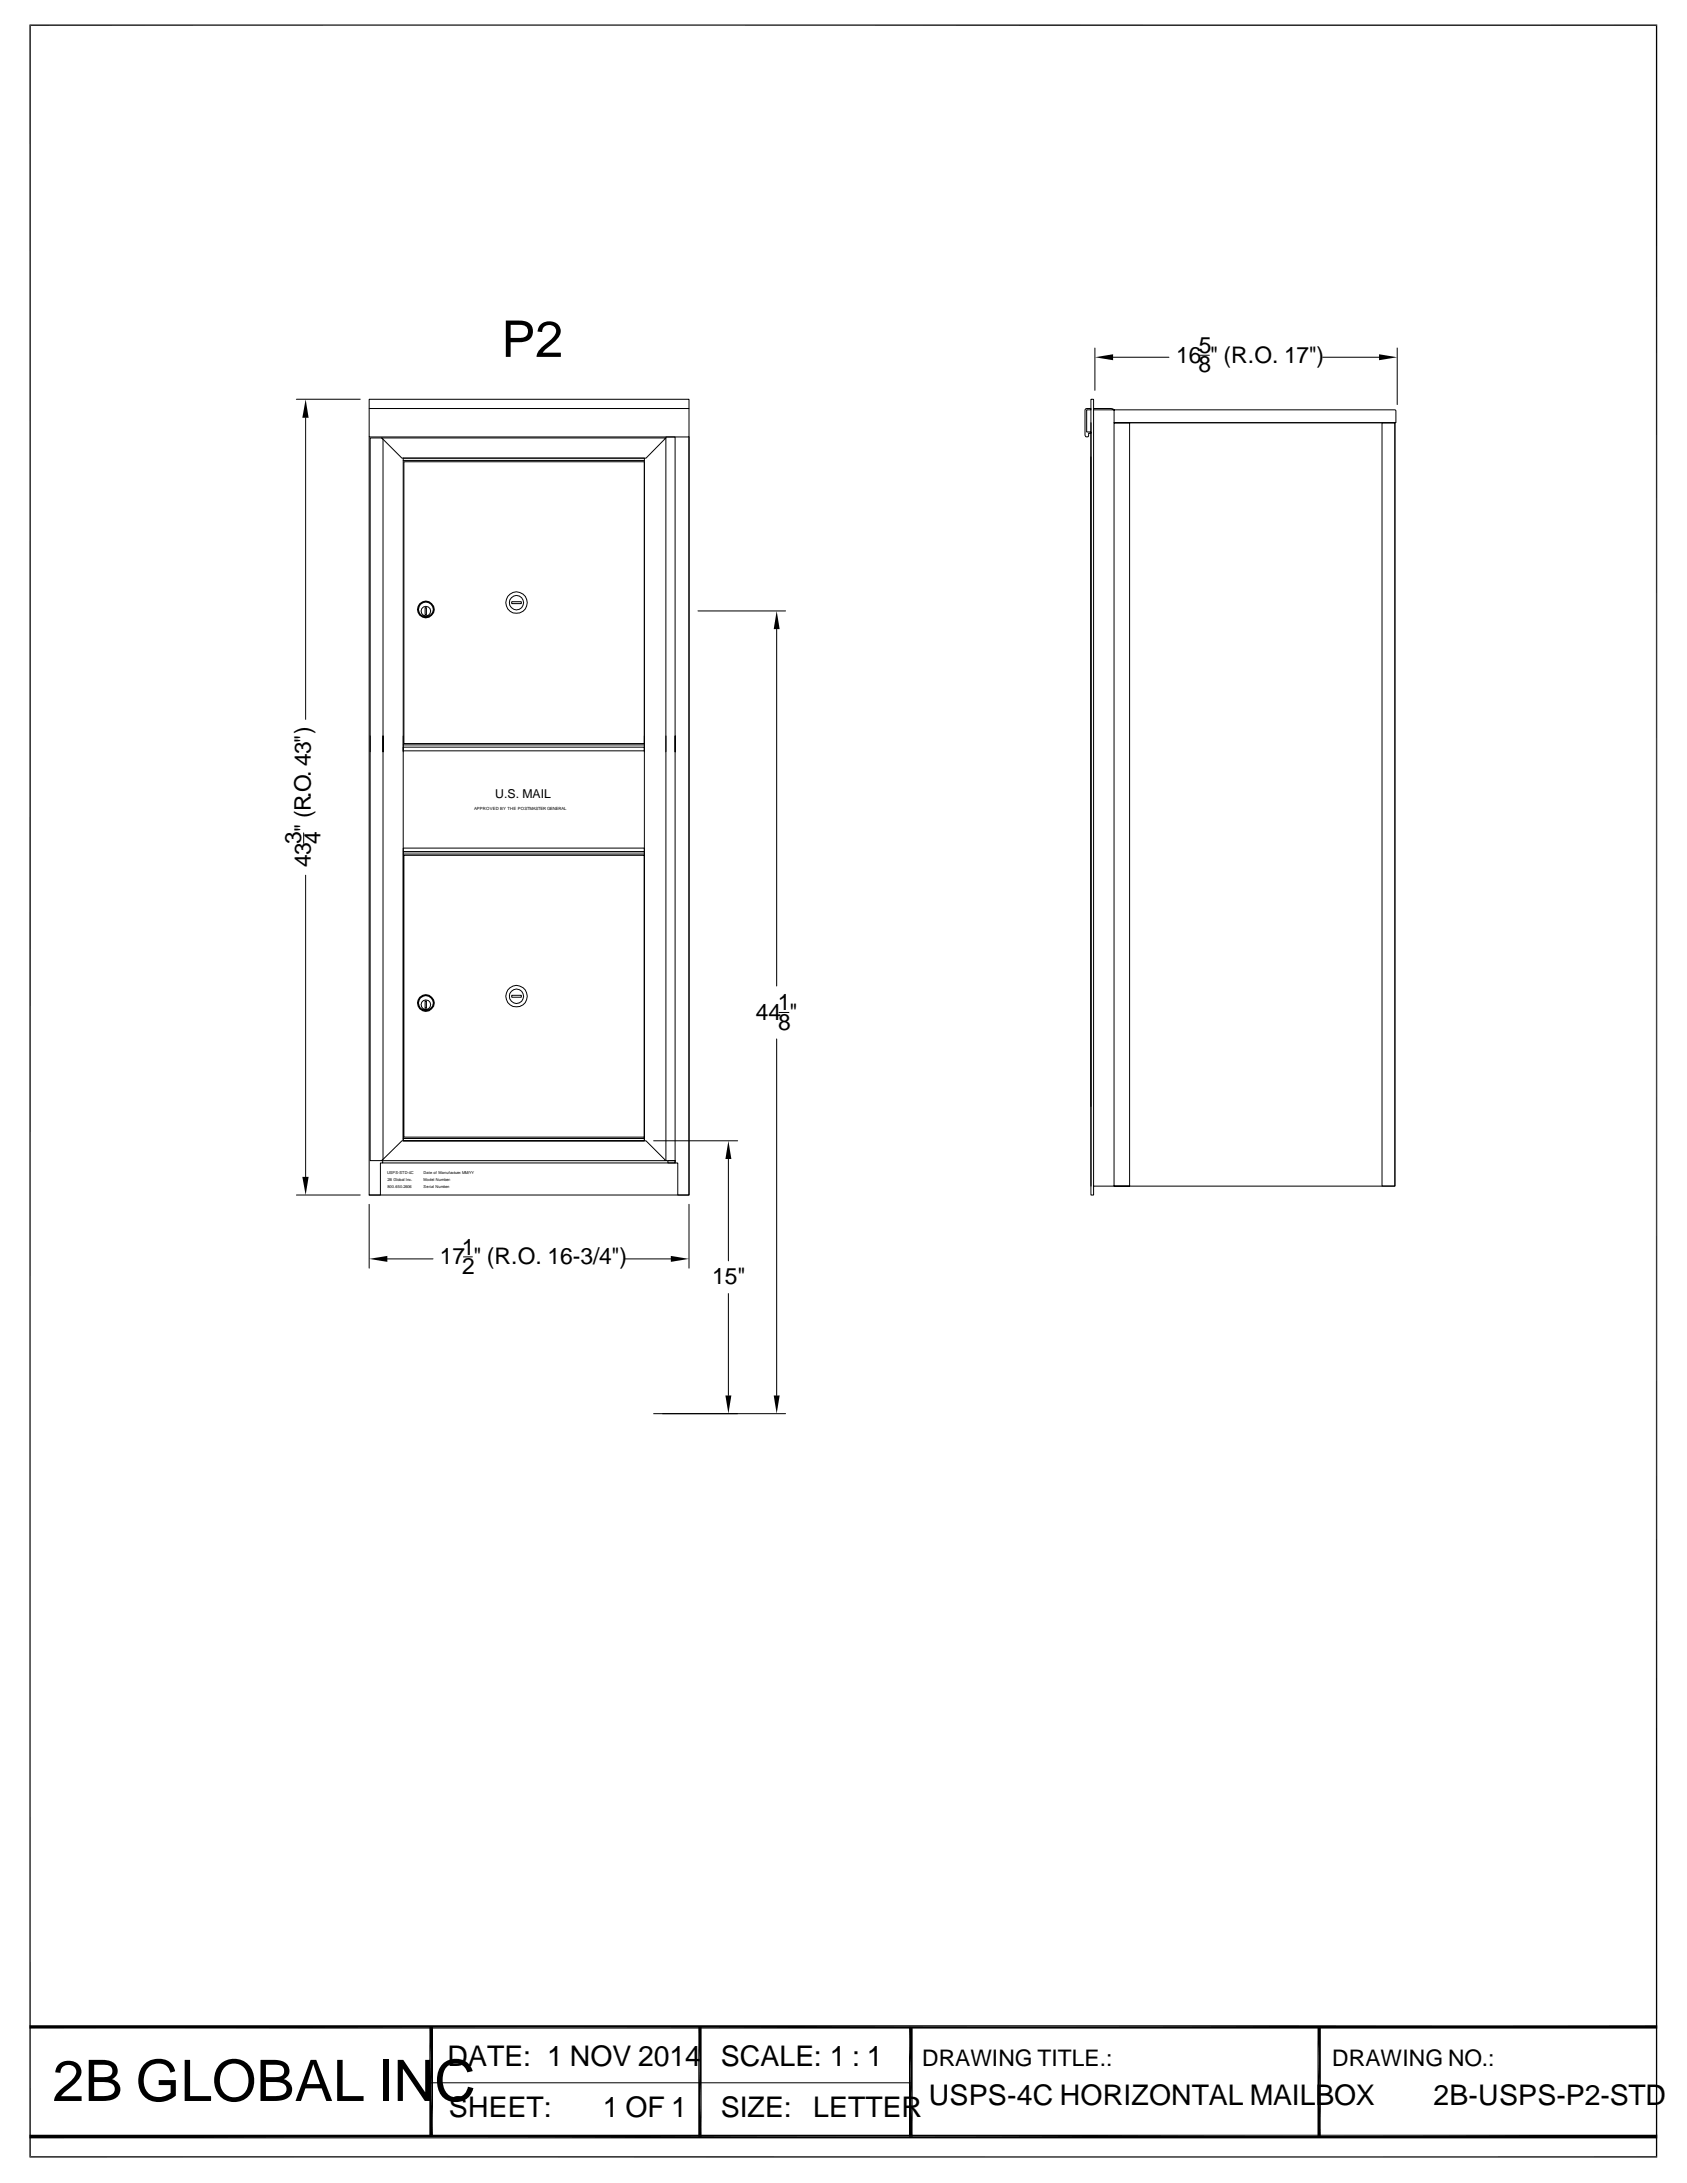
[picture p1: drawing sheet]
<svg xmlns="http://www.w3.org/2000/svg" width="216mm" height="279mm" viewBox="0 0 216 279" stroke-linecap="round" stroke-linejoin="round" font-family="sans-serif">
<defs><g id="words">
<text font-size="7.3" x="6.7" y="268.9">2B GLOBAL INC</text>
<text font-size="6.5" x="64.2" y="45.7">P2</text>
<g font-size="3.6">
<text x="57.3" y="264.4">DATE: 1 NOV 2014</text>
<text x="92.2" y="264.4">SCALE: 1 : 1</text>
<text x="118.9" y="269.4">USPS-4C HORIZONTAL MAILBOX</text>
<text x="183.5" y="269.4">2B-USPS-P2-STD</text>
<text x="57.4" y="271">SHEET:</text>
<text x="77.2" y="271">1 OF 1</text>
<text x="92.2" y="271">SIZE:</text>
<text x="104.1" y="270.9">LETTER</text>
</g>
<g font-size="2.9">
<text x="150.5" y="46.4">16 &quot; (R.O. 17&quot;)</text>
<text x="153.4" y="47.7">8</text>
<text x="153.4" y="45.2">5</text>
<text x="38.5" y="108" transform="rotate(-90 38.5 108)">3</text>
<text x="41" y="108" transform="rotate(-90 41 108)">4</text>
<text x="39.8" y="110.9" transform="rotate(-90 39.8 110.9)">43 &quot; (R.O. 43&quot;)</text>
<text x="96.7" y="130.5">44 &quot;</text>
<text x="99.5" y="129.2">1</text>
<text x="99.6" y="131.8">8</text>
<text x="56.3" y="161.8">17 &quot; (R.O. 16-3/4&quot;)</text>
<text x="59.1" y="160.6">1</text>
<text x="59.1" y="163.1">2</text>
<text x="91.1" y="164.4">15&quot;</text>
<text x="118" y="264.4">DRAWING TITLE.:</text>
<text x="170.5" y="264.4">DRAWING NO.:</text>
</g>
<text font-size="1.6" x="63.4" y="102.1">U.S. MAIL</text>
<g font-size=".5">
<text x="60.7" y="103.7">APPROVED BY THE POSTMASTER GENERAL</text>
<text x="49.5" y="150.2">USPS-STD-4C</text>
<text x="49.6" y="151.2">2B Global Inc.</text>
<text x="49.6" y="152.1">800.650.2606</text>
<text x="54.2" y="150.2">Date of Manufacture: MM/YY</text>
<text x="54.2" y="151.2">Model Number:</text>
<text x="54.2" y="152.1">Serial Number:</text>
</g>
</g></defs>
<g fill="none" stroke="#000" stroke-width=".13">
<path d="M37.9 51.1h8.2M39.1 53.5v38.6M47.2 52.3h41v3.6h-41zM47.2 51.1h41v1.2h-41zM47.2 55.9v97.1h41v-97.1v97.1h-1.5v-4.2h-.3M48.9 56.1h36.3l-2.5 2.5h-31.3zM51.6 58.9h30.9M51.7 59.1h30.8v36.1h-30.8zM138.9 52.3h.7v.2h-.5v2.8h.5v.2h-.3v.4h-.2h-.2v-.2v-3.2zM139.6 51.1h.4v101.9h-.4zM139.6 54.1v97.7M140 52.3h2.4l.2 .2v1.6h36v-1.5l-.1-.1h-38.5"/>
<path d="M140.1 44.5v5.5M142.4 45.7h7.2M142.6 54.1h2v97.7h-2zM142.6 54.1h35.9v97.7h-38.5M153.5 45.5h1.3M169.3 45.7h7.2M176.9 54.1h1.6v97.7h-1.6zM178.8 44.5v7.3M54.4 77.8h.2v.9h-.2zM65.5 77h1.2v.3h-1.2zM89.3 78.2h11.2M47.4 94.2v54.3h1.4l.2-.1v-54.2"/>
<path d="M49 96.2v-40l-.1-.1h-1.5v40.1M51.6 95.6h30.9v.5h-30.9zM51.6 94.2v51.8h30.9v-51.8M51.6 95.3h30.9M82.5 96.2v-37.6h-30.9v37.6M85.2 96.2v-40.3h1.2v40.3M85.2 94.2v54.4h1.2v.2h-37.4M86.4 94.2v54.4M99.4 80.5v45.7M38.9 106.6v1.3M39.1 112v38.6M51.6 108.5h30.9v.5h-30.9z"/>
<path d="M51.6 109.3h30.9M51.6 109h30.9v37h-30.9zM51.7 109.5h30.8v36h-30.8zM54.4 128.1h.2v.9h-.2zM65.5 127.4h1.2v.2h-1.2zM99.4 133v45.6M99.7 129.6h1.3M37.9 153h8.2M47.2 154.1v8.2M48.9 148.6l2.5-2.6h31.3l2.5 2.6zM49 148.6v.2h-.3v4.2h-1.5M51.6 145.7h30.9"/>
<path d="M83.7 146h10.7M85.5 148.6h.9v.2h-.9zM88.2 154.1v8.2M93.2 148.3v13.1M49.6 161.1h5.8M59.3 160.9h1.2M80 161.1h5.9M93.2 165.6v13M83.7 180.9h16.8M55.2 266.6h61.3"/>
<circle cx="54.5" cy="78.2" r=".62"/>
<circle cx="54.5" cy="78" r="1.08"/>
<circle cx="54.5" cy="78" r=".95"/>
<circle cx="66.1" cy="77.1" r=".91"/>
<circle cx="66.1" cy="77.1" r="1.38"/>
<circle cx="54.5" cy="128.6" r=".62"/>
<circle cx="54.5" cy="128.4" r="1.08"/>
<circle cx="54.5" cy="128.4" r=".95"/>
<circle cx="66.1" cy="127.5" r=".91"/>
<circle cx="66.1" cy="127.5" r="1.38"/>
</g>
<g fill="#000">
<path d="M39.1 51.1l.4 2.4h-.8zM140.1 45.7l2.4-.4v.8zM176.5 45.3l2.3 .4-2.3 .4zM99.4 78.2l.4 2.3h-.8zM38.7 150.6h.8l-.4 2.4zM93.2 146l.4 2.3h-.8zM47.2 161.1l2.4-.4v.8zM85.9 160.7l2.3 .4-2.3 .4zM92.8 178.6h.8l-.4 2.3zM99 178.6h.8l-.4 2.3zM54.9 259.4l.5 14.1h-.5zM54.9 259.4h.5v14.1z"/>
<path d="M116.3 259.4l.5 14.1h-.5zM116.3 259.4h.5v14.1zM3.8 273.2h208.3l-208.3 .5zM3.8 273.7l208.3-.5v.5z"/>
</g>
<path d="M3.8 3.2h208.3M3.9 3.1v273M212 3.1v273M3.8 276.1h208.3" fill="none" stroke="#000" stroke-width=".17"/>
<path d="M3.8 259.4h208.3M89.6 259.4v14.1M168.8 259.4v14.1" fill="none" stroke="#000" stroke-width=".42"/>
<use href="#words"/>
</svg>
